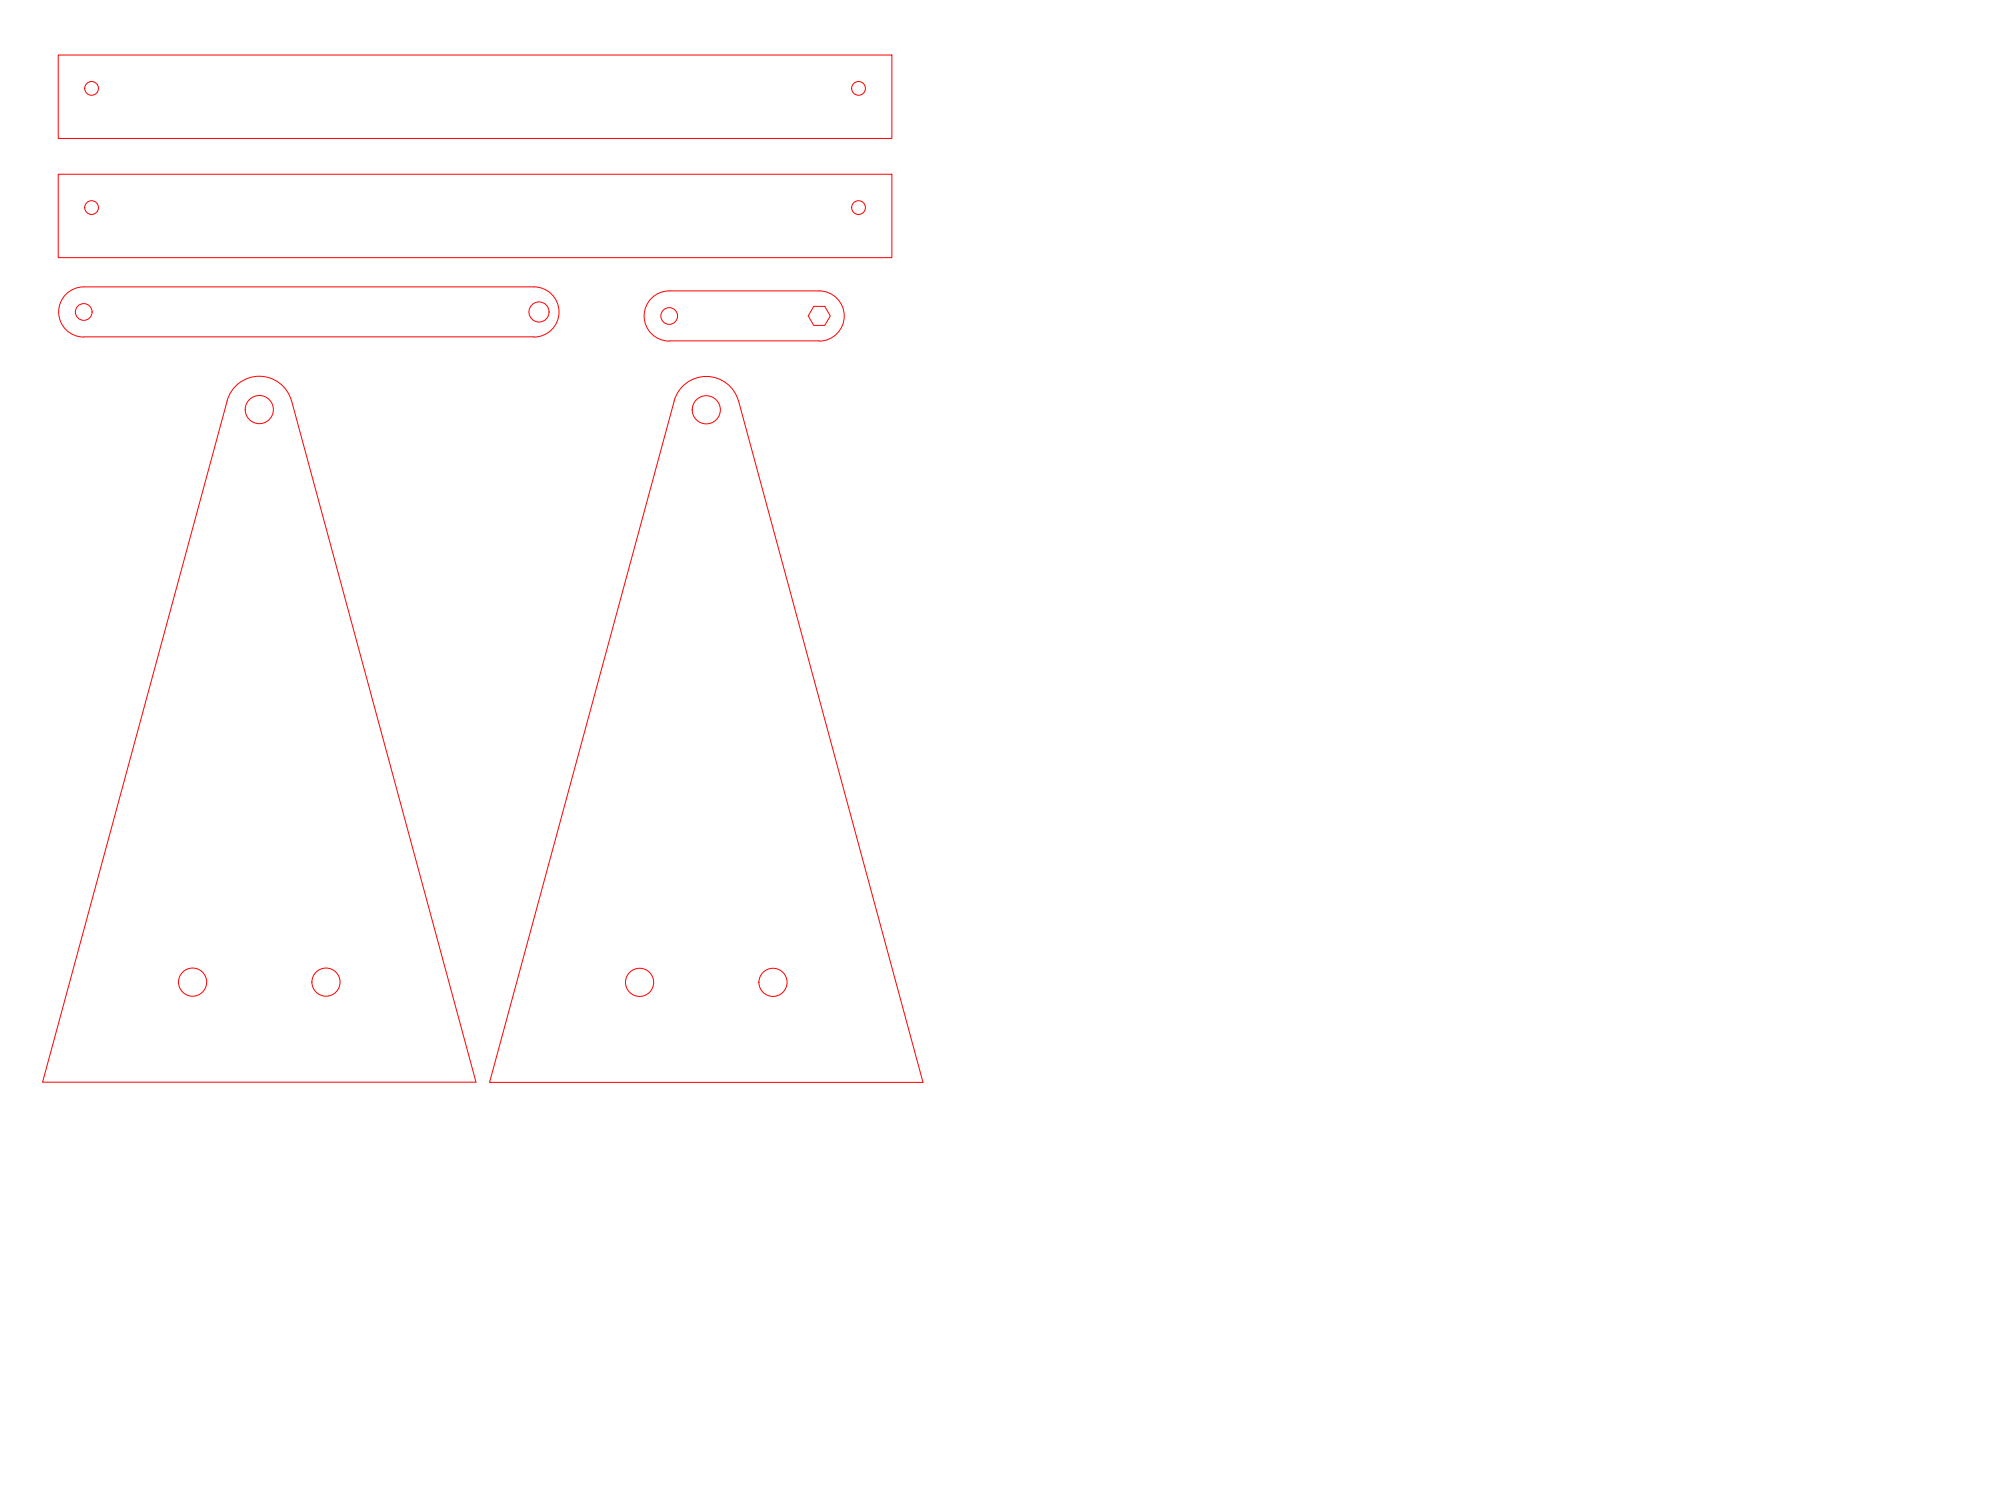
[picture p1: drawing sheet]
<svg xmlns="http://www.w3.org/2000/svg" width="600mm" height="450mm" viewBox="0 0 600 450" stroke-linecap="round" stroke-linejoin="round" font-family="sans-serif">
<!-- layer: Visible (ISO) -->
<g fill="none" stroke="#f00" stroke-width=".3">
<path d="M17.5 16.5h250v25h-250zM17.5 52.3h250v25h-250zM200.7 87.2h45a7.5 7.5 0 0 1 7.5 7.6 7.5 7.5 0 0 1-7.6 7.5l-44.9-.1M200.7 87.2a7.5 7.5 0 0 0-7.5 7.6 7.5 7.5 0 0 0 7.5 7.5M244 91.9h3.3l1.7 2.8-1.7 2.9h-3.3l-1.6-2.9zM25.1 101.1a7.5 7.5 0 0 1-7.5-7.5 7.5 7.5 0 0 1 7.5-7.6h135a7.5 7.5 0 0 1 7.5 7.6 7.5 7.5 0 0 1-7.5 7.5M25.1 101h135M68.1 120.2a10 10 0 0 1 9.7-7.4 10 10 0 0 1 9.6 7.4M68.1 120.2l-55.3 204.3h129.9l-55.3-204.3M202.2 120.3l-55.4 204.3h130l-55.3-204.3a10 10 0 0 0-9.7-7.4 10 10 0 0 0-9.6 7.4"/>
<circle cx="27.5" cy="26.5" r="2.06"/>
<circle cx="257.5" cy="26.5" r="2.06"/>
<circle cx="27.5" cy="62.3" r="2.06"/>
<circle cx="257.5" cy="62.3" r="2.06"/>
<circle cx="25.1" cy="93.6" r="2.51"/>
<circle cx="161.6" cy="93.6" r="3"/>
<circle cx="200.7" cy="94.8" r="2.51"/>
<circle cx="77.8" cy="122.8" r="4.2"/>
<circle cx="211.8" cy="122.9" r="4.2"/>
<circle cx="57.8" cy="294.5" r="4.2"/>
<circle cx="97.8" cy="294.5" r="4.2"/>
<circle cx="191.8" cy="294.6" r="4.2"/>
<circle cx="231.8" cy="294.6" r="4.2"/>
</g>
</svg>
